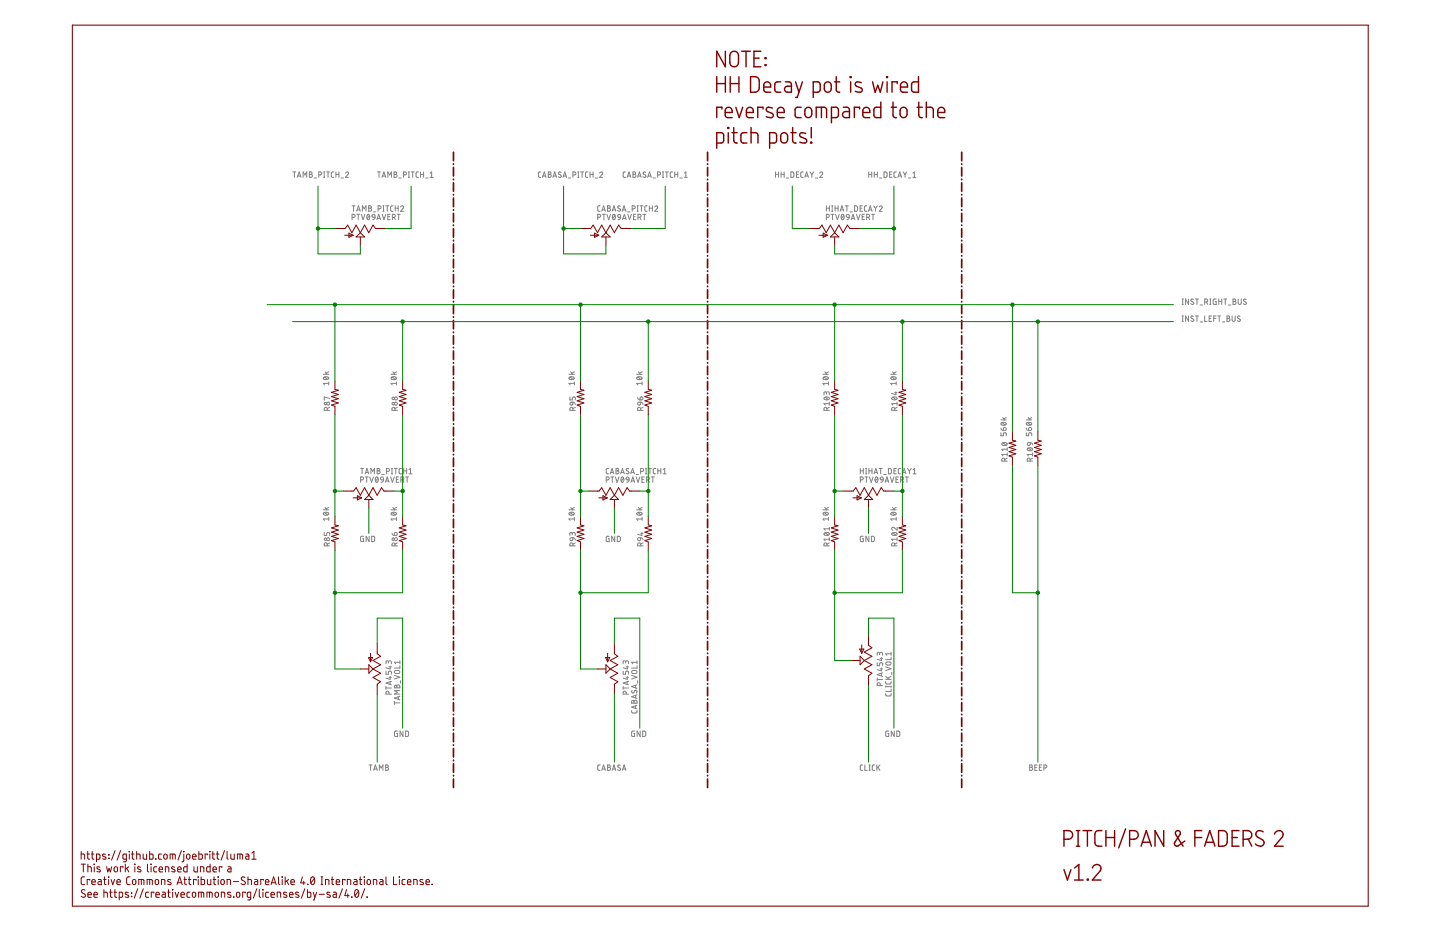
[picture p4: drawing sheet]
<svg xmlns="http://www.w3.org/2000/svg" width="432mm" height="279mm" viewBox="0 0 432 279" stroke-linecap="round" stroke-linejoin="round" font-family="sans-serif">
<g fill="none" stroke="#808080" stroke-width=".3">
<path d="M87.8 51.5h.9M88.3 51.5v1.7M89.2 53.2l.5-1.7 .6 1.7M89.3 52.8h.8M90.9 53.2v-1.7l.5 1 .6-1v1.7M92.8 51.5h.4a.37 .37 0 0 1 .4 .4 .37 .37 0 0 1-.4 .4 .44 .44 0 0 1 .5 .4 .44 .44 0 0 1-.5 .5h-.4zM92.8 52.3h.4M94.2 53.4h.7M95.6 52.5h.4a.46 .46 0 0 0 .5-.5 .46 .46 0 0 0-.5-.5h-.4v1.7M97 51.5h.4M97 53.2h.4M97.2 51.5v1.7"/>
<path d="M97.9 51.5h.9M98.4 51.5v1.7M100.1 51.5l-.5 .1-.2 .3v1.1l.7 .2M100.7 52.3h.9M100.7 51.5v1.7M101.6 51.5v1.7M102.3 53.4h.7M103.6 51.9a.45 .45 0 0 1 .6-.3 .45 .45 0 0 1 .2 .7l-.8 .9h.9M113.2 51.5h.9M113.6 51.5v1.7M114.6 53.2l.5-1.7 .6 1.7M114.7 52.8h.8"/>
<path d="M116.3 53.2v-1.7l.5 1 .6-1v1.7M118.2 51.5h.4a.37 .37 0 0 1 .4 .4 .37 .37 0 0 1-.4 .4 .44 .44 0 0 1 .5 .4 .44 .44 0 0 1-.5 .5h-.4zM118.2 52.3h.4M119.6 53.4h.7M121 52.5h.4a.46 .46 0 0 0 .5-.5 .46 .46 0 0 0-.5-.5h-.4v1.7M122.4 51.5h.4M122.4 53.2h.4M122.6 51.5v1.7M123.3 51.5h.9M123.8 51.5v1.7M125.5 51.5l-.5 .1-.2 .3v1.1l.7 .2M126.1 52.3h.9"/>
<path d="M126.1 51.5v1.7M127 51.5v1.7M127.7 53.4h.7M129 53.2h.9M129 51.9l.4-.4v1.7M162.2 51.5l-.5 .1-.2 .3v1.1l.7 .2M162.7 53.2l.5-1.7 .5 1.7M162.8 52.8h.8M164.4 51.5h.4a.37 .37 0 0 1 .4 .4 .37 .37 0 0 1-.4 .4 .44 .44 0 0 1 .5 .4 .44 .44 0 0 1-.5 .5h-.4zM164.4 52.3h.4M165.8 53.2l.5-1.7 .6 1.7M165.9 52.8h.9"/>
<path d="M168.2 51.7a.41 .41 0 0 0-.6-.1 .41 .41 0 0 0-.1 .6l.6 .3a.44 .44 0 0 1 0 .7 .44 .44 0 0 1-.7-.2M168.8 53.2l.6-1.7 .5 1.7M169 52.8h.8M170.4 53.4h.7M171.8 52.5h.5a.46 .46 0 0 0 .4-.5 .46 .46 0 0 0-.4-.5h-.5v1.7M173.2 51.5h.4M173.2 53.2h.4M173.4 51.5v1.7M174.1 51.5h.9M174.6 51.5v1.7M176.3 51.5l-.5 .1-.2 .3v1.1l.7 .2M176.9 52.3h.9"/>
<path d="M176.9 51.5v1.7M177.8 51.5v1.7M178.5 53.4h.7M179.8 51.9a.45 .45 0 0 1 .6-.3 .45 .45 0 0 1 .2 .7l-.8 .9h.9M187.6 51.5l-.5 .1-.2 .3v1.1l.7 .2M188.1 53.2l.5-1.7 .5 1.7M188.2 52.8h.8M189.8 51.5h.4a.37 .37 0 0 1 .4 .4 .37 .37 0 0 1-.4 .4 .44 .44 0 0 1 .5 .4 .44 .44 0 0 1-.5 .5h-.4zM189.8 52.3h.4M191.2 53.2l.5-1.7 .6 1.7M191.3 52.8h.9M193.6 51.7a.41 .41 0 0 0-.6-.1 .41 .41 0 0 0-.1 .6l.6 .3a.41 .41 0 0 1 .1 .6 .41 .41 0 0 1-.6 0l-.2-.1"/>
<path d="M194.2 53.2l.6-1.7 .5 1.7M194.4 52.8h.8M195.8 53.4h.7M197.2 52.5h.5a.46 .46 0 0 0 .4-.5 .46 .46 0 0 0-.4-.5h-.5v1.7M198.6 51.5h.4M198.6 53.2h.4M198.8 51.5v1.7M199.5 51.5h.9M200 51.5v1.7M201.7 51.5l-.5 .1-.2 .3v1.1l.7 .2M202.3 52.3h.9M202.3 51.5v1.7"/>
<path d="M203.2 51.5v1.7M203.9 53.4h.7M205.2 53.2h.9M205.2 51.9l.5-.4v1.7M232.6 52.3h.9M232.6 51.5v1.7M233.5 51.5v1.7M234.2 52.3h.9M234.2 51.5v1.7M235.1 51.5v1.7M235.8 53.4h.7M237.2 51.5l.6 .1 .2 .2 .1 .9-.3 .4-.6 .1z"/>
<path d="M238.8 52.3h.6M239.5 51.5h-.7v1.7h.7M240.8 51.5l-.5 .1-.2 .3v1.1l.7 .2M241.3 53.2l.6-1.7 .5 1.7M241.5 52.8h.8M242.9 51.5l.5 .8M243.4 52.3v.9M244 51.5l-.6 .8M244.5 53.4h.7M245.8 51.9a.44 .44 0 0 1 .6-.3 .44 .44 0 0 1 .2 .7l-.8 .9h.9M260.5 52.3h.9M260.5 51.5v1.7"/>
<path d="M261.4 51.5v1.7M262.2 52.3h.9M262.2 51.5v1.7M263.1 51.5v1.7M263.7 53.4h.7M265.1 51.5l.6 .1 .3 .2v.9l-.3 .4-.6 .1zM266.8 52.3h.5M267.5 51.5h-.7v1.7h.7M268.8 51.5l-.6 .1-.1 .3v1.1l.7 .2M269.3 53.2l.5-1.7 .6 1.7M269.4 52.8h.8M270.8 51.5l.6 .8"/>
<path d="M271.4 52.3v.9M271.9 51.5l-.5 .8M272.4 53.4h.7M273.7 51.9l.5-.4v1.7M273.7 53.2h.9M105.6 65.2h.4a.46 .46 0 0 0 .5-.5 .46 .46 0 0 0-.5-.5h-.4v1.7M105.6 61.7h.9M106 61.7v1.6M107 63.3l.5-1.6 .5 1.6M107 64.2h.9M107.1 62.9h.8M107.4 64.2v1.7"/>
<path d="M108.3 64.2l.6 1.7 .5-1.7M108.7 63.3v-1.6l.5 .9 .5-.9v1.6M110.2 64.3h.1a.81 .81 0 0 1 .6 .8 .81 .81 0 0 1-.6 .7l-.3-.7zM110.6 61.7h.4a.36 .36 0 0 1 .4 .4 .36 .36 0 0 1-.4 .3 .46 .46 0 0 1 .5 .5 .46 .46 0 0 1-.5 .4h-.4zM110.6 62.4h.4M110.8 64.6l-.7 .9M111.7 64.4h.6l.2 .8-.8-.2zM112 63.5h.7M112.5 65.2l-.3 .5-.5 .2M113 65.9l.6-1.7 .5 1.7M113.2 65.5h.8M113.4 62.6h.4a.46 .46 0 0 0 .5-.4 .46 .46 0 0 0-.5-.5h-.4v1.6"/>
<path d="M114.6 64.2l.5 1.7 .6-1.7M114.8 61.7h.4M114.8 63.3h.4M115 61.7v1.6M115.7 61.7h.9M116.1 61.7v1.6M116.3 65h.5M117 64.2h-.7v1.7h.7M117.7 65.2h.4a.46 .46 0 0 0 .5-.5 .46 .46 0 0 0-.5-.5h-.4v1.7M117.9 61.7h-.5l-.3 .4 .1 1 .7 .2M118.2 65.2l.4 .7M118.5 62.4h.9"/>
<path d="M118.5 61.7v1.6M119.1 64.2h.9M119.4 61.7v1.6M119.5 64.2v1.7M120.1 62.1a.44 .44 0 0 1 .6-.4 .44 .44 0 0 1 .2 .7l-.8 .9h.9M179.2 65.2h.5a.46 .46 0 0 0 .4-.5 .46 .46 0 0 0-.4-.5h-.5v1.7M180 61.7h-.5l-.3 .4 .1 1 .7 .2M180.4 63.3l.6-1.6 .5 1.6M180.6 62.9h.8M180.6 64.2h.9M181.1 64.2v1.7M182 64.2l.5 1.7 .6-1.7"/>
<path d="M182.2 61.7h.4a.36 .36 0 0 1 .4 .4 .36 .36 0 0 1-.4 .3 .46 .46 0 0 1 .5 .5 .46 .46 0 0 1-.5 .4h-.4zM182.2 62.4h.4M183.6 63.3l.5-1.6 .6 1.6M183.7 62.9h.8M183.9 64.3h.1a.81 .81 0 0 1 .6 .8 .81 .81 0 0 1-.6 .7l-.4-.7zM184.4 64.6l-.7 .9M185.3 64.4h.7l.1 .8-.8-.2zM186 61.8l-.2-.1a.38 .38 0 0 0-.5 .2 .38 .38 0 0 0 .1 .5l.5 .3a.41 .41 0 0 1 .1 .6 .41 .41 0 0 1-.7-.1l-.1-.1M186.1 65.2l-.3 .5-.4 .2M186.6 63.3l.5-1.6 .6 1.6M186.7 65.9l.5-1.7 .6 1.7M186.7 62.9h.8"/>
<path d="M186.8 65.5h.8M188.2 63.5h.7M188.2 64.2l.6 1.7 .5-1.7M189.6 62.6h.4a.46 .46 0 0 0 .5-.4 .46 .46 0 0 0-.5-.5h-.4v1.6M189.9 65h.6M190.7 64.2h-.8v1.7h.8M191 61.7h.4M191 63.3h.4M191.2 61.7v1.6M191.3 65.2h.5a.46 .46 0 0 0 .4-.5 .46 .46 0 0 0-.4-.5h-.5v1.7M191.9 65.2l.3 .7M191.9 61.7h.9"/>
<path d="M192.3 61.7v1.6M192.8 64.2h.9M193.2 64.2v1.7M194.1 61.7h-.5l-.2 .4v1l.7 .2M194.7 62.4h.9M194.7 61.7v1.6M195.6 61.7v1.6M196.3 62.1a.44 .44 0 0 1 .6-.4 .44 .44 0 0 1 .2 .7l-.8 .9h.9M247.8 65.2h.5a.46 .46 0 0 0 .4-.5 .46 .46 0 0 0-.4-.5h-.5v1.7M247.8 61.7v1.6M247.8 62.4h.9M248.7 61.7v1.6"/>
<path d="M249.2 64.2h.9M249.4 61.7h.3M249.4 63.3h.3M249.6 61.7v1.6M249.6 64.2v1.7M250.4 62.4h.9M250.4 61.7v1.6M250.5 64.2l.6 1.7 .6-1.7M251.3 61.7v1.6M251.9 63.3l.6-1.6 .5 1.6M252.1 62.9h.8M252.4 64.3h.1a.82 .82 0 0 1 .6 .8 .82 .82 0 0 1-.6 .7l-.3-.4z"/>
<path d="M253 64.6l-.7 .9M253.5 61.7h.9M253.9 64.4h.7l.1 .8-.8-.2zM253.9 61.7v1.6M254.7 65.2l-.3 .5-.4 .2M254.9 63.5h.7M255.2 65.9l.6-1.7 .5 1.7M255.4 65.5h.8M256.2 61.7h.7l.2 .3 .1 .9-.3 .4h-.7zM256.8 64.2l.5 1.7 .6-1.7M257.9 62.4h.6M258.5 65h.6"/>
<path d="M258.6 61.7h-.7v1.6h.7M259.2 64.2h-.7v1.7h.7M259.9 65.2h.4a.46 .46 0 0 0 .5-.5 .46 .46 0 0 0-.5-.5h-.4v1.7M259.9 61.7h-.5l-.2 .4v1l.7 .2M260.4 65.2l.4 .7M260.4 63.3l.6-1.6 .5 1.6M260.6 62.9h.8M261.3 64.2h.9M261.8 64.2v1.7M262 61.7l.5 .8M262.5 62.5v.8M263.1 61.7l-.6 .8"/>
<path d="M263.7 62.1a.44 .44 0 0 1 .6-.4 .44 .44 0 0 1 .1 .7l-.7 .9h.8M354.5 91.3h.3M354.5 89.6h.3M354.5 96.4h.3M354.5 94.7h.3M354.6 89.6v1.7M354.6 94.7v1.7M356.4 89.6v1.7l-.9-1.7v1.7M356.4 94.7v1.7l-.9-1.7v1.7M357.9 89.8l-.2-.1a.38 .38 0 0 0-.5 .1 .38 .38 0 0 0 .1 .5l.5 .3a.4 .4 0 0 1 .1 .6 .4 .4 0 0 1-.7 0l-.1-.2M357.9 94.8h-.2a.38 .38 0 0 0-.5 .1 .38 .38 0 0 0 .1 .5l.5 .3a.4 .4 0 0 1 .1 .6 .4 .4 0 0 1-.7-.1l-.1-.1M358.5 89.6h.9"/>
<path d="M358.5 94.7h.9M358.9 89.6v1.7M358.9 94.7v1.7M359.9 91.4h.7M359.9 96.5h.7M361.2 94.7v1.7h.7M361.3 90.6h.4a.46 .46 0 0 0 .4-.5 .46 .46 0 0 0-.4-.5h-.4v1.7M361.8 90.6l.3 .7M362.6 95.4h.5M362.8 91.3h.3M362.8 89.6h.3M362.9 89.6v1.7"/>
<path d="M363.3 94.7h-.7v1.7h.7M363.9 95.4h.8M364.7 94.7h-.8v1.7M364.7 89.6l-.7 .1-.2 .2v1l.2 .3 .7 .1v-.9h-.3M365.1 94.7h.9M365.5 90.4h.9M365.5 89.6v1.7M365.6 94.7v1.7M366.4 89.6v1.7M366.5 96.5h.8M367 89.6h.9M367.4 89.6v1.7"/>
<path d="M367.9 94.7h.5a.36 .36 0 0 1 .3 .4 .36 .36 0 0 1-.3 .3 .46 .46 0 0 1 .4 .5 .46 .46 0 0 1-.4 .5h-.5zM367.9 95.4h.5M368.4 91.4h.7M369.5 94.7v1.2a.46 .46 0 0 0 .4 .5 .46 .46 0 0 0 .5-.5v-1.2M369.7 89.6h.5a.36 .36 0 0 1 .4 .4 .36 .36 0 0 1-.4 .4 .46 .46 0 0 1 .4 .4 .46 .46 0 0 1-.4 .5h-.5zM369.7 90.4h.5M371.3 89.6v1.2a.46 .46 0 0 0 .4 .5 .46 .46 0 0 0 .5-.5v-1.2M371.8 94.8l-.5-.1-.2 .4 .7 .6a.38 .38 0 0 1 .1 .5 .38 .38 0 0 1-.5 .1l-.4-.2M373.7 89.8l-.2-.1a.37 .37 0 0 0-.5 .1 .37 .37 0 0 0 .1 .5l.5 .3a.4 .4 0 0 1 0 .6 .4 .4 0 0 1-.6 0l-.1-.2M96.9 112.2h1.7M97 113.1a.91 .91 0 0 1 1.6 .4 .89 .89 0 0 1-.9 .4 .89 .89 0 0 1-.7-.7zM97.3 113l.9 .7"/>
<path d="M97.5 111.5l.5 .7M98.6 114.5v.9M98.6 114.9h-1.7l.4 .5M98.6 111.5l-.8 .4M98.8 119.4l-1.6-.4v.9h.2M117.3 112.2h1.6M117.4 113.1a.91 .91 0 0 1 1.5 .4 .91 .91 0 0 1-1.6-.3zM117.6 113l.9 .7M117.8 111.5l.5 .7M118.9 114.5v.9M118.9 114.9h-1.6l.3 .5M118.9 111.5l-.8 .4"/>
<path d="M170.6 112.2h1.6M170.7 113.1a.9 .9 0 0 1 1.5 .4 .89 .89 0 0 1-1.6-.3zM170.9 119v.9h.7v-.5a.46 .46 0 0 1 .5-.4 .46 .46 0 0 1 .4 .4v.5M171 113l.9 .7M171.1 111.5l.6 .7M172.2 114.9h-1.6l.4 .5M172.2 114.5v.9M172.2 111.5l-.8 .4M190.9 112.2h1.6M191 113.1a.9 .9 0 0 1 1.5 .4 .89 .89 0 0 1-1.6-.3zM191.2 119.2l.3 .6 .4 .1M191.3 113l.9 .7"/>
<path d="M191.5 111.5l.5 .7M192 119.1a.46 .46 0 0 1 .8 .2 .46 .46 0 0 1-.4 .6h-.5zM192.5 114.5v.9M192.5 114.9h-1.6l.4 .5M192.5 111.5l-.7 .4M246.8 112.2h1.6M246.9 113.1a.91 .91 0 0 1 1.5 .4 .89 .89 0 0 1-1.6-.3zM247.1 113l1 .7M247.2 119.2a.9 .9 0 0 1 1.5 .4 .88 .88 0 0 1-.9 .3 .88 .88 0 0 1-.7-.6zM247.3 111.5l.6 .7M247.4 119.1l.9 .7M247.8 117.9a.44 .44 0 0 1 .4-.5 .44 .44 0 0 1 .5 .5v.4"/>
<path d="M247.8 118.2v-.4a.36 .36 0 0 0-.4-.4 .36 .36 0 0 0-.3 .4v.5M248.4 114.9h-1.6l.3 .5M248.4 114.5v.9M248.4 111.5l-.8 .4M267.1 112.2h1.6M267.2 113.1a.91 .91 0 0 1 1.5 .4 .89 .89 0 0 1-.9 .4 .89 .89 0 0 1-.7-.7zM267.5 113l.9 .7M267.5 119.2a.9 .9 0 0 1 1.5 .4 .88 .88 0 0 1-.9 .3 .88 .88 0 0 1-.7-.6zM267.7 111.5l.5 .7M267.7 119.1l.9 .7M268.3 117.7h.7M268.6 117.4v.9l-1.2-.3"/>
<path d="M268.7 114.9h-1.6l.4 .5M268.7 114.5v.9M268.7 111.5l-.7 .4M98.1 123v-.4a.46 .46 0 0 0-.4-.5 .46 .46 0 0 0-.5 .5v.4h1.6M98.8 122.1l-.7 .4M118.4 123v-.4a.46 .46 0 0 0-.4-.5 .46 .46 0 0 0-.5 .5v.4h1.7M119.2 122.1l-.8 .4M171 120.7l.8-.1v.5a.46 .46 0 0 1-.7 .3 .46 .46 0 0 1-.1-.7zM171.8 123v-.4a.46 .46 0 0 0-.5-.5 .46 .46 0 0 0-.4 .5v.4h1.6M171.8 120.6l.4 .1 .3 .6M172.5 122.1l-.7 .4M191.3 120.7l.8-.1v.5a.46 .46 0 0 1-.6 .3 .46 .46 0 0 1-.2-.7z"/>
<path d="M192.1 123v-.4a.46 .46 0 0 0-.4-.5 .46 .46 0 0 0-.5 .5v.4h1.6M192.1 120.6l.4 .1 .3 .6M192.8 122.1l-.7 .4M248 123v-.4a.44 .44 0 0 0-.5-.5 .44 .44 0 0 0-.4 .5v.4h1.6M248.7 120.6v.9M248.7 122.1l-.7 .4M248.7 121h-1.6l.3 .5M268.3 123v-.4a.46 .46 0 0 0-.5-.5 .46 .46 0 0 0-.4 .5v.4h1.6M269 120.6v.9M269 121h-1.6l.3 .5M269 122.1l-.7 .4M300.1 129.7v.9h.7v-.5a.46 .46 0 0 1 .5-.4 .46 .46 0 0 1 .5 .4v.5"/>
<path d="M300.1 128.4l.3 .5 .4 .2M300.1 125.9h1.7M300.2 126.8a.91 .91 0 0 1 1.5 .4 .91 .91 0 0 1-1.6-.3zM300.5 126.7l.9 .7M300.5 132.9a.91 .91 0 0 1 1.5 .3 .88 .88 0 0 1-.9 .4 .88 .88 0 0 1-.7-.6zM300.7 125.2l.5 .7M300.8 132.8l.9 .7M300.9 128.3a.47 .47 0 0 1 .8 .1 .47 .47 0 0 1-.4 .7h-.5zM301.3 138.2v-.4a.46 .46 0 0 0-.4-.4 .46 .46 0 0 0-.5 .4v.4h1.6M301.8 125.2l-.8 .4M302 136.2h-1.6l.4 .5M302 137.4l-.7 .3"/>
<path d="M302 134.2v.9M302 135.8v.9M302 134.7h-1.6l.4 .4M307.7 129.7v.9h.8v-.5a.46 .46 0 0 1 .4-.4 .46 .46 0 0 1 .5 .4v.5M307.7 128.4l.2 .4 .6 .3M307.7 125.9h1.7M307.8 126.8a.89 .89 0 0 1 1.5 .4 .89 .89 0 0 1-1.5-.3zM308.1 126.7l.9 .7M308.1 134.4a.91 .91 0 0 1 1.5 .4 .88 .88 0 0 1-.8 .4 .88 .88 0 0 1-.7-.6zM308.1 132.8l.8-.1v.5a.46 .46 0 0 1-.6 .3 .46 .46 0 0 1-.2-.7zM308.3 125.2l.5 .7M308.4 134.3l.9 .7"/>
<path d="M308.6 128.3a.47 .47 0 0 1 .7 .1 .47 .47 0 0 1-.4 .7h-.4zM308.9 138.2v-.4a.46 .46 0 0 0-.4-.4 .46 .46 0 0 0-.5 .4v.4h1.6M308.9 132.7l.5 .1 .2 .6M309.4 125.2l-.8 .4M309.6 137.4l-.7 .3M309.6 136.2h-1.6l.4 .5M309.6 135.8v.9M96.9 152.8h1.7M97 153.8a.89 .89 0 0 1 1.6 .4 .89 .89 0 0 1-.9 .3 .89 .89 0 0 1-.7-.6zM97.2 159.6v.9h.8v-.5a.45 .45 0 0 1 .4-.4 .45 .45 0 0 1 .4 .4v.5M97.3 153.6l.9 .8M97.5 152.1l.5 .7"/>
<path d="M98.6 155.6h-1.7l.4 .4M98.6 155.1v.9M98.6 152.1l-.8 .4M108.1 143.9h.5a.44 .44 0 0 0 .4-.5 .44 .44 0 0 0-.4-.4h-.5v1.6M108.1 140.4h.9M108.6 140.4v1.6M109.5 142l.5-1.6 .6 1.6M109.5 143h.9M109.6 141.6h.8M110 143v1.6M110.9 143l.5 1.6 .6-1.6M111.2 142v-1.6l.6 .9 .5-.9v1.6"/>
<path d="M112.7 143.1l.1-.1a.81 .81 0 0 1 .6 .8 .81 .81 0 0 1-.6 .8l-.3-.8zM113.1 140.4h.4a.36 .36 0 0 1 .4 .4 .36 .36 0 0 1-.4 .4 .44 .44 0 0 1 .5 .4 .44 .44 0 0 1-.5 .4h-.4zM113.1 141.2h.4M113.3 143.3l-.7 .9M114.2 143.1h.7l.1 .8-.8-.1zM114.5 142.2h.7M115 143.9l-.3 .6-.4 .1M115.6 144.6l.5-1.6 .5 1.6M115.7 144.2h.8M115.9 141.3h.5a.44 .44 0 0 0 .4-.4 .44 .44 0 0 0-.4-.5h-.5v1.6M117.1 143l.6 1.6 .5-1.6M117.3 152.8h1.6"/>
<path d="M117.3 140.4h.4M117.3 142h.4M117.4 153.8a.89 .89 0 0 1 1.5 .4 .91 .91 0 0 1-1.6-.3zM117.5 159.8l.3 .6 .5 .1M117.5 140.4v1.6M117.6 153.6l.9 .8M117.8 152.1l.5 .7M118.2 140.4h.9M118.4 159.7a.47 .47 0 0 1 .7 .2 .47 .47 0 0 1-.4 .6h-.4zM118.7 140.4v1.6M118.8 143.7h.6M118.9 155.6h-1.6l.3 .4"/>
<path d="M118.9 155.1v.9M118.9 152.1l-.8 .4M119.5 143h-.7v1.6h.7M120.2 143.9h.4a.44 .44 0 0 0 .5-.5 .44 .44 0 0 0-.5-.4h-.4v1.6M120.4 140.4l-.5 .1-.2 .3v1l.7 .2M120.7 143.9l.4 .7M121.1 141.2h.8M121.1 140.4v1.6M121.6 143h1M121.9 140.4v1.6M122.1 143v1.6M122.7 142h.8"/>
<path d="M122.7 140.8l.4-.4v1.6M170.6 152.8h1.6M170.7 153.8a.88 .88 0 0 1 1.5 .4 .89 .89 0 0 1-1.6-.3zM171 153.6l.9 .8M171.1 152.1l.6 .7M172.2 155.6h-1.6l.4 .4M172.2 155.1v.9M172.2 152.1l-.8 .4M181.8 143.9h.4a.44 .44 0 0 0 .5-.5 .44 .44 0 0 0-.5-.4h-.4v1.6M182.5 140.4l-.5 .1-.2 .3v1l.7 .2M183 142l.5-1.6 .6 1.6M183.1 141.6h.8"/>
<path d="M183.2 143h.9M183.6 143v1.6M184.5 143l.6 1.6 .5-1.6M184.7 140.4h.5a.36 .36 0 0 1 .3 .4 .36 .36 0 0 1-.3 .4 .44 .44 0 0 1 .4 .4 .44 .44 0 0 1-.4 .4h-.5zM184.7 141.2h.5M186.1 142l.5-1.6 .6 1.6M186.2 141.6h.9M186.4 143.1l.1-.1a.81 .81 0 0 1 .6 .8 .81 .81 0 0 1-.6 .8l-.3-.8zM187 143.3l-.7 .9M187.9 143.1h.6l.1 .8-.7-.1zM188.5 140.6a.41 .41 0 0 0-.6-.1 .41 .41 0 0 0 0 .6l.5 .3a.45 .45 0 0 1 0 .7 .45 .45 0 0 1-.7-.3M188.6 143.9l-.1 .4-.6 .3"/>
<path d="M189.1 142l.6-1.6 .5 1.6M189.2 144.6l.6-1.6 .5 1.6M189.3 141.6h.8M189.4 144.2h.8M190.7 142.2h.8M190.8 143l.5 1.6 .6-1.6M190.9 152.8h1.6M191 153.8a.88 .88 0 0 1 1.5 .4 .89 .89 0 0 1-1.6-.3zM191.3 153.6l.9 .8M191.5 152.1l.5 .7M192.1 141.3h.5a.44 .44 0 0 0 .4-.4 .44 .44 0 0 0-.4-.5h-.5v1.6M192.1 159.9h.7"/>
<path d="M192.5 159.6v.9l-1.3-.3M192.5 143.7h.5M192.5 155.1v.9M192.5 155.6h-1.6l.4 .4M192.5 152.1l-.7 .4M193.2 143h-.7v1.6h.7M193.6 140.4h.3M193.6 142h.3M193.7 140.4v1.6M193.8 143.9h.5a.44 .44 0 0 0 .5-.5 .44 .44 0 0 0-.5-.4h-.5v1.6M194.4 143.9l.4 .7M194.4 140.4h.9"/>
<path d="M194.9 140.4v1.6M195.3 143h.9M195.7 143v1.6M196.6 140.4l-.5 .1-.2 .3v1l.7 .2M197.3 141.2h.9M197.3 140.4v1.6M198.2 140.4v1.6M198.9 142h.9M198.9 140.8l.4-.4v1.6M246.8 152.8h1.6M246.9 153.8a.89 .89 0 0 1 1.5 .4 .89 .89 0 0 1-1.6-.3zM247.1 153.6l1 .8"/>
<path d="M247.2 159.8a.9 .9 0 0 1 1.5 .4 .89 .89 0 0 1-1.6-.3zM247.3 152.1l.6 .7M247.4 159.7l.9 .7M248.4 155.6h-1.6l.3 .4M248.4 155.1v.9M248.4 152.1l-.8 .4M248.7 158.1v.9M248.7 158.5h-1.6l.3 .5M258 143.9h.4a.44 .44 0 0 0 .5-.5 .44 .44 0 0 0-.5-.4h-.4v1.6M258 140.4v1.6M258 141.2h.9M258.9 140.4v1.6"/>
<path d="M259.4 143h.8M259.5 140.4h.4M259.5 142h.4M259.7 140.4v1.6M259.8 143v1.6M260.6 141.2h.9M260.6 140.4v1.6M260.7 143l.6 1.6 .5-1.6M261.5 140.4v1.6M262.1 142l.5-1.6 .6 1.6M262.2 141.6h.8M262.6 143.1l.1-.1a.81 .81 0 0 1 .6 .8 .81 .81 0 0 1-.6 .8l-.3-.8z"/>
<path d="M263.2 143.3l-.7 .9M263.7 140.4h.8M264.1 143.1h.6l.1 .8-.8-.1zM264.1 140.4v1.6M264.8 143.9l-.3 .6-.4 .1M265 142.2h.7M265.4 144.6l.6-1.6 .5 1.6M265.5 144.2h.9M266.4 140.4l.6 .1 .3 .2v.9l-.3 .4h-.6zM267 143l.5 1.6 .6-1.6M267.1 152.8h1.6M267.2 153.8a.89 .89 0 0 1 1.5 .4 .89 .89 0 0 1-.9 .3 .89 .89 0 0 1-.7-.6z"/>
<path d="M267.5 153.6l.9 .8M267.5 159.8a.9 .9 0 0 1 1.5 .4 .89 .89 0 0 1-1.6-.3zM267.7 152.1l.5 .7M267.7 159.7l.9 .7M268.1 141.2h.5M268.7 143.7h.5M268.7 155.6h-1.6l.4 .4M268.7 155.1v.9M268.7 152.1l-.7 .4M268.8 140.4h-.7v1.6h.7M269 158.1v.9l-.9-.8a.45 .45 0 0 0-.7 .1 .45 .45 0 0 0 .3 .7M269.4 143h-.7v1.6h.7"/>
<path d="M270 143.9h.5a.44 .44 0 0 0 .4-.5 .44 .44 0 0 0-.4-.4h-.5v1.6M270.1 140.4l-.5 .1-.2 .3v1l.7 .2M270.6 143.9l.3 .7M270.6 142l.5-1.6 .6 1.6M270.7 141.6h.8M271.5 143h.9M271.9 143v1.6M272.1 140.4l.6 .8M272.7 141.2v.8M273.2 140.4l-.5 .8M273.8 142h.9M273.8 140.8l.5-.4v1.6"/>
<path d="M98.1 163.6v-.4a.46 .46 0 0 0-.4-.4 .46 .46 0 0 0-.5 .4v.4h1.6M98.8 162.8l-.7 .3M109 160.8l-.9 .2v1.2l.3 .1 .6 .1v-.9h-.2M110.7 160.8v1.6l-.9-1.6v1.6M111.5 160.8h.6l.2 .2v1.1l-.2 .2-.6 .1zM118.4 163.6v-.4a.46 .46 0 0 0-.4-.4 .46 .46 0 0 0-.5 .4v.4h1.7M119.2 162.8l-.8 .3M171 161.3l.8-.1v.5a.46 .46 0 0 1-.7 .3 .46 .46 0 0 1-.1-.7zM171.6 160.1a.46 .46 0 0 1 .5-.5 .46 .46 0 0 1 .4 .5v.4M171.6 160.4v-.4a.36 .36 0 0 0-.4-.4 .36 .36 0 0 0-.3 .4v.5M171.8 163.6v-.4a.46 .46 0 0 0-.5-.4 .46 .46 0 0 0-.4 .4v.4h1.6M171.8 161.2l.4 .1 .3 .6"/>
<path d="M172.5 162.8l-.7 .3M182.7 160.8l-.9 .2v1l.2 .3 .7 .1v-.9h-.3M184.3 160.8v1.6l-.9-1.6v1.6M185.1 160.8h.6l.3 .2v.9l-.3 .4-.6 .1zM191.3 161.3l.8-.1v.5a.46 .46 0 0 1-.7 .3 .46 .46 0 0 1-.1-.7zM192.1 163.6v-.4a.46 .46 0 0 0-.4-.4 .46 .46 0 0 0-.5 .4v.4h1.6M192.1 161.2l.4 .1 .3 .6M192.8 162.8l-.7 .3M248 163.6v-.4a.44 .44 0 0 0-.5-.4 .44 .44 0 0 0-.4 .4v.4h1.6M248.7 162.8l-.7 .3M248.7 161.6h-1.6l.3 .5M248.7 161.2v.9"/>
<path d="M258.9 160.8l-.9 .2v1l.2 .3 .7 .1v-.9h-.3M260.5 160.8v1.6l-.9-1.6v1.6M261.3 160.8h.6l.3 .2v1.1l-.3 .2-.6 .1zM268.3 163.6v-.4a.46 .46 0 0 0-.5-.4 .46 .46 0 0 0-.4 .4v.4h1.6M269 161.6h-1.6l.3 .5M269 162.8l-.7 .3M269 161.2v.9M116.5 198.5a.46 .46 0 0 1 .4-.4 .46 .46 0 0 1 .5 .4v.5M116.5 198.8v-.4a.36 .36 0 0 0-.4-.3 .36 .36 0 0 0-.4 .3v.6M116.6 199.9h.8M117 199.6v1l-1.3-.4M119.9 198.1v.9"/>
<path d="M119.9 199.6v.7h-1.6M119.9 198.5h-1.6l.3 .5M187.6 198.5a.44 .44 0 0 1 .4-.4 .44 .44 0 0 1 .5 .4v.5M187.6 198.8v-.4a.36 .36 0 0 0-.4-.3 .36 .36 0 0 0-.3 .3v.6M187.7 199.9h.8M188.1 199.6v1l-1.2-.4M191 199.6v.7h-1.6M191 198.5h-1.6l.4 .5M191 198.1v.9M263 198.7v.9h.8v-.6a.46 .46 0 0 1 .4-.3 .46 .46 0 0 1 .5 .3v.6M263.8 196a.46 .46 0 0 1 .4-.5 .46 .46 0 0 1 .5 .5v.4M263.8 196.3v-.4a.36 .36 0 0 0-.4-.4 .36 .36 0 0 0-.4 .4v.5"/>
<path d="M263.9 197.4h.8M264.3 197.1v.9l-1.3-.3M265.6 199.9l1.6 .6-1.6 .5M265.7 198.6l1.1-.1a.46 .46 0 0 1 .4 .4 .46 .46 0 0 1-.4 .5l-1.1-.2zM267.2 195.5v.9M267.2 197v.7h-1.6M267.2 196h-1.6l.3 .4M115.7 201.2v.9h.8v-.5a.46 .46 0 0 1 .4-.4 .46 .46 0 0 1 .5 .4v.5M115.7 205.8v.9M115.7 206.2h1.7M116.6 208.1v-.5a.46 .46 0 0 0-.4-.4 .46 .46 0 0 0-.5 .4v.5h1.7M116.6 203.1h.8"/>
<path d="M117 204.4v.8M117 202.8v.9l-1.3-.4M117.4 204.2l-1.7 .6 1.7 .5M118.3 210.7h1.6M118.3 210.3v.9M118.3 202.5l1.6 .5-1.6 .6M118.4 205.5l.4-.1 .2 .4a.46 .46 0 0 1 .5-.5 .46 .46 0 0 1 .4 .5v.4h-1.6zM118.4 201.1l1.1-.1a.46 .46 0 0 1 .4 .5 .46 .46 0 0 1-.4 .4l-1.1-.1zM119 205.8v.4M119.2 219.2h-.7l-.2 .2v1l.2 .4h.7v-.9h-.3M119.5 208.9v.8M119.9 207h-1.6l.9 .5-.9 .6h1.6"/>
<path d="M119.9 208.7l-1.6 .6 1.6 .5M120.1 204.1v.7M120.8 219.2v1.6l-.8-1.6v1.6M121.6 219.2l.9 .2v1.1l-.3 .2-.6 .1zM186.9 201.2v.9h.7v-.5a.45 .45 0 0 1 .4-.4 .45 .45 0 0 1 .5 .4v.5M186.9 206.2h1.6M186.9 205.8v.9M187.7 208.1v-.5a.44 .44 0 0 0-.4-.4 .44 .44 0 0 0-.4 .4v.5h1.6M187.7 203.1h.8M188.1 204.4v.8M188.1 202.8v.9l-1.2-.4M188.5 204.2l-1.6 .6 1.6 .5"/>
<path d="M189.4 213v.5l.4 .2h1l.2-.7M189.4 202.5l1.6 .5-1.6 .6M189.5 210.1l.4-.1 .2 .3a.44 .44 0 0 1 .5-.4 .44 .44 0 0 1 .4 .4v.5h-1.6zM189.5 207l-.1 .5 .4 .3 .5-.7a.38 .38 0 0 1 .6-.2 .38 .38 0 0 1 .1 .6l-.2 .3M189.5 201.1l1.1-.1a.46 .46 0 0 1 .4 .5 .46 .46 0 0 1-.4 .4l-1.1-.1zM190.1 210.3v.5M190.3 219.2h-.7l-.2 .2v1l.2 .4h.7v-.9h-.3M190.6 205.4v.8M190.6 208.4v.9M190.6 211.6v.8M191 211.4l-1.6 .6 1.6 .5M191 208.3l-1.6 .6 1.6 .5"/>
<path d="M191 205.3l-1.6 .5 1.6 .6M191.2 204.1v.7M192 219.2v1.6l-.9-1.6v1.6M192.7 219.2h.7l.2 .2v.9l-.2 .4-.7 .1zM263 203.2v1M263 203.7h1.7M263.9 205.5v-.4a.46 .46 0 0 0-.4-.5 .46 .46 0 0 0-.5 .5v.4h1.7M263.9 200.5h.8M264.3 201.8v.8M264.3 200.2v.9l-1.3-.3M264.7 201.7l-1.7 .5 1.7 .6M265.6 207.9v.5l.3 .2h1.1l.2-.7"/>
<path d="M265.6 204.3v.5l.3 .2h1.1l.2-.7M265.6 203.7h1.6M265.6 205.7v.3M265.6 205.8h1.6M265.6 202.8l1 .9M266.5 219.2h-.7l-.2 .2v1l.2 .4h.7v-.9h-.3M267.2 205.7v.3M267.2 206.6v.7h-1.6M267.2 202.8l-1 .5M267.4 201.5v.7M268.2 219.2v1.6l-.9-1.6v1.6M268.9 219.2l.9 .2v1.1l-.3 .2-.6 .1z"/>
<path d="M110.7 229.3h.9M111.1 229.3v1.6M112 230.9l.6-1.6 .5 1.6M112.2 230.5h.8M113.7 230.9v-1.6l.6 .9 .5-.9v1.6M115.6 229.3h.5a.36 .36 0 0 1 .3 .4 .36 .36 0 0 1-.3 .3 .46 .46 0 0 1 .4 .5 .46 .46 0 0 1-.4 .4h-.5zM115.6 230h.5M180 229.3h-.5l-.3 .4 .1 1 .7 .2M180.4 230.9l.6-1.6 .5 1.6M180.6 230.5h.8M182.2 229.3h.4a.36 .36 0 0 1 .4 .4 .36 .36 0 0 1-.4 .3 .46 .46 0 0 1 .5 .5 .46 .46 0 0 1-.5 .4h-.4zM182.2 230h.4"/>
<path d="M183.6 230.9l.5-1.6 .6 1.6M183.7 230.5h.8M186 229.4h-.2a.38 .38 0 0 0-.5 .1 .38 .38 0 0 0 .1 .5l.5 .3a.45 .45 0 0 1-.1 .7 .45 .45 0 0 1-.6-.3M186.6 230.9l.5-1.6 .6 1.6M186.7 230.5h.8M258.7 229.3h-.5l-.2 .4 .1 1.1 .6 .1M259.3 229.3v1.6h.8M260.6 229.3h.3M260.6 230.9h.3M260.8 229.3v1.6M262.3 229.3h-.5l-.2 .4v1l.7 .2M262.9 229.3v1.6"/>
<path d="M263.3 230l.5 .9M263.8 229.3l-.9 1M308.8 229.3h.4a.36 .36 0 0 1 .4 .4 .36 .36 0 0 1-.4 .3 .46 .46 0 0 1 .5 .5 .46 .46 0 0 1-.5 .4h-.4zM308.8 230h.4M310.3 230h.6M311 229.3h-.7v1.6h.7M311.7 230h.5M312.4 229.3h-.7v1.6h.7M313 230.2h.5a.46 .46 0 0 0 .4-.4 .46 .46 0 0 0-.4-.5h-.5v1.6"/>
<circle cx="117.9" cy="119.4" r=".36"/>
<circle cx="118.7" cy="119.4" r=".45"/>
<circle cx="97.6" cy="121" r=".36"/>
<circle cx="98.4" cy="121" r=".45"/>
<circle cx="117.9" cy="121" r=".35"/>
<circle cx="118.7" cy="121" r=".45"/>
<circle cx="97.6" cy="161.6" r=".37"/>
<circle cx="98.4" cy="161.6" r=".46"/>
<circle cx="117.9" cy="161.6" r=".36"/>
<circle cx="118.7" cy="161.6" r=".46"/>
</g>
<g fill="none" stroke="#800000" stroke-width=".51">
<path d="M136 45.6v2.6M136 49.1v.2M136 50.2v2.6M136 53.7v.2M136 54.8v2.5M136 58.3v.1M136 59.4v2.5M212.2 45.6v2.6M212.2 49.1v.2M212.2 50.2v2.6M212.2 53.7v.2M212.2 54.8v2.5"/>
<path d="M212.2 58.3v.1M212.2 59.4v2.5M288.4 45.6v2.6M288.4 49.1v.2M288.4 50.2v2.6M288.4 53.7v.2M288.4 54.8v2.5M288.4 58.3v.1M288.4 59.4v2.5M136 62.9v.1M136 64v2.5M136 67.5v.1"/>
<path d="M136 68.6v2.5M136 72v.2M136 73.1v2.6M136 76.6v.2M136 77.7v2.6M212.2 62.9v.1M212.2 64v2.5M212.2 67.5v.1M212.2 68.6v2.5M212.2 72v.2M212.2 73.1v2.6M212.2 76.6v.2"/>
<path d="M212.2 77.7v2.6M288.4 62.9v.1M288.4 64v2.5M288.4 67.5v.1M288.4 68.6v2.5M288.4 72v.2M288.4 73.1v2.6M288.4 76.6v.2M288.4 77.7v2.6M136 81.2v.2M136 82.3v2.6M136 85.8v.1"/>
<path d="M136 86.9v2.5M136 90.4v.1M136 91.5v2.5M136 95v.1M136 96.1v2.5M136 99.5v.2M212.2 81.2v.2M212.2 82.3v2.6M212.2 85.8v.1M212.2 86.9v2.5M212.2 90.4v.1M212.2 91.5v2.5"/>
<path d="M212.2 95v.1M212.2 96.1v2.5M212.2 99.5v.2M288.4 81.2v.2M288.4 82.3v2.6M288.4 85.8v.1M288.4 86.9v2.5M288.4 90.4v.1M288.4 91.5v2.5M288.4 95v.1M288.4 96.1v2.5M288.4 99.5v.2"/>
<path d="M136 100.6v2.6M136 104.1v.2M136 105.2v2.6M136 108.7v.2M136 109.8v2.6M136 113.3v.1M136 114.4v2.5M136 117.9v.1M136 119v2.5M212.2 100.6v2.6M212.2 104.1v.2M212.2 105.2v2.6"/>
<path d="M212.2 108.7v.2M212.2 109.8v2.6M212.2 113.3v.1M212.2 114.4v2.5M212.2 117.9v.1M212.2 119v2.5M288.4 100.6v2.6M288.4 104.1v.2M288.4 105.2v2.6M288.4 108.7v.2M288.4 109.8v2.6M288.4 113.3v.1"/>
<path d="M288.4 114.4v2.5M288.4 117.9v.1M288.4 119v2.5M136 122.4v.2M136 123.5v2.6M136 127v.2M136 128.1v2.6M136 131.6v.2M136 132.7v2.6M136 136.2v.2M136 137.3v2.5M212.2 122.4v.2"/>
<path d="M212.2 123.5v2.6M212.2 127v.2M212.2 128.1v2.6M212.2 131.6v.2M212.2 132.7v2.6M212.2 136.2v.2M212.2 137.3v2.5M288.4 122.4v.2M288.4 123.5v2.6M288.4 127v.2M288.4 128.1v2.6M288.4 131.6v.2"/>
<path d="M288.4 132.7v2.6M288.4 136.2v.2M288.4 137.3v2.5M136 140.8v.1M136 141.9v2.5M136 145.4v.1M136 146.5v2.5M136 150v.1M136 151v2.6M136 154.5v.2M136 155.6v2.6M136 159.1v.2"/>
<path d="M212.2 140.8v.1M212.2 141.9v2.5M212.2 145.4v.1M212.2 146.5v2.5M212.2 150v.1M212.2 151v2.6M212.2 154.5v.2M212.2 155.6v2.6M212.2 159.1v.2M288.4 140.8v.1M288.4 141.9v2.5M288.4 145.4v.1"/>
<path d="M288.4 146.5v2.5M288.4 150v.1M288.4 151v2.6M288.4 154.5v.2M288.4 155.6v2.6M288.4 159.1v.2M136 160.2v2.6M136 163.7v.2M136 164.8v2.5M136 168.3v.1M136 169.4v2.5M136 172.9v.1"/>
<path d="M136 174v2.5M136 177.5v.1M136 178.5v2.6M212.2 160.2v2.6M212.2 163.7v.2M212.2 164.8v2.5M212.2 168.3v.1M212.2 169.4v2.5M212.2 172.9v.1M212.2 174v2.5M212.2 177.5v.1M212.2 178.5v2.6"/>
<path d="M288.4 160.2v2.6M288.4 163.7v.2M288.4 164.8v2.5M288.4 168.3v.1M288.4 169.4v2.5M288.4 172.9v.1M288.4 174v2.5M288.4 177.5v.1M288.4 178.5v2.6M136 182v.2M136 183.1v2.6M136 186.6v.2"/>
<path d="M136 187.7v2.6M136 191.2v.2M136 192.3v2.5M136 195.8v.1M136 196.9v2.5M212.2 182v.2M212.2 183.1v2.6M212.2 186.6v.2M212.2 187.7v2.6M212.2 191.2v.2M212.2 192.3v2.5M212.2 195.8v.1"/>
<path d="M212.2 196.9v2.5M288.4 182v.2M288.4 183.1v2.6M288.4 186.6v.2M288.4 187.7v2.6M288.4 191.2v.2M288.4 192.3v2.5M288.4 195.8v.1M288.4 196.9v2.5M136 200.4v.1M136 201.5v2.5M136 205v.1"/>
<path d="M136 206.1v2.5M136 209.5v.2M136 210.6v2.6M136 214.1v.2M136 215.2v2.6M136 218.7v.2M136 219.8v2.6M212.2 200.4v.1M212.2 201.5v2.5M212.2 205v.1M212.2 206.1v2.5M212.2 209.5v.2"/>
<path d="M212.2 210.6v2.6M212.2 214.1v.2M212.2 215.2v2.6M212.2 218.7v.2M212.2 219.8v2.6M288.4 200.4v.1M288.4 201.5v2.5M288.4 205v.1M288.4 206.1v2.5M288.4 209.5v.2M288.4 210.6v2.6M288.4 214.1v.2"/>
<path d="M288.4 215.2v2.6M288.4 218.7v.2M288.4 219.8v2.6M136 223.3v.1M136 224.4v2.5M136 227.9v.1M136 229v2.5M136 232.5v.1M136 233.6v2.5M212.2 223.3v.1M212.2 224.4v2.5M212.2 227.9v.1"/>
<path d="M212.2 229v2.5M212.2 232.5v.1M212.2 233.6v2.5M288.4 223.3v.1M288.4 224.4v2.5M288.4 227.9v.1M288.4 229v2.5M288.4 232.5v.1M288.4 233.6v2.5"/>
</g>
<g fill="none" stroke="#800000" stroke-width=".42">
<path d="M217.5 15.4v4.6l-2.6-4.6v4.6M219.2 15.8a1.3 1.3 0 0 1 1.4-.4 1.3 1.3 0 0 1 .8 1.3v2a1.3 1.3 0 0 1-1.3 1.3 1.3 1.3 0 0 1-1.3-1.3v-2zM222.4 15.4h2.6M223.7 15.4v4.6M226.1 17.4h1.5M228.2 15.4h-2.1v4.6h2.1M229.4 17.3h.3v.3h-.3zM229.4 19.4h.3v.2h-.3zM214.9 23v4.6M214.9 25.1h2.6M216.5 32.7v-.5h-1.6v3.1M217.5 33.7h2a1.09 1.09 0 0 0-.7-1.5 1.09 1.09 0 0 0-1.3 1l.2 1.9 1.8 .2"/>
<path d="M217.5 23v4.6M218.2 38.2h.3v.3h-.3zM218.4 39.8v3.1M219 25.1h2.6M219 23v4.6M219.5 39.8h1.6M220 38.2v4.1l.4 .5 .7 .1M220.6 32.2l1.1 3.1 1-3.1M221.6 23v4.6M223.8 33.7h2.1a1.09 1.09 0 0 0-.7-1.5 1.09 1.09 0 0 0-1.4 1l.2 1.9 1.9 .2M224 39.8h-1.3l-.3 .2-.2 .6v1.7l.2 .4 1.6 .2M225.1 23a2.54 2.54 0 0 1 2.1 .3l.5 1-.1 2.3-.4 .8a2.54 2.54 0 0 1-2.1 .2z"/>
<path d="M225.2 39.8h1.5l.5 .4 .1 2.7M225.2 38.2v4.7M228.8 32.7v-.5h-1.6v3.1M229 26.1h2.1a1.09 1.09 0 0 0-.7-1.5 1.09 1.09 0 0 0-1.4 1l.2 1.8 1.9 .2M231.6 32.4l-.4-.1a.84 .84 0 0 0-1-.1 .84 .84 0 0 0-.4 .9l1.7 .9a.67 .67 0 0 1 .4 .7 .67 .67 0 0 1-.7 .6l-1.4-.3M233.1 33.7h2.1a1.09 1.09 0 0 0-.8-1.5 1.09 1.09 0 0 0-1.3 1l.2 1.9 1.9 .2M234.1 24.5l-1.2 .1-.4 .2-.2 .5v1.6l.2 .5 1.6 .2M235.5 24.5l1.2 .1 .6 .5v2.5h-1.1a.9 .9 0 0 1-1-.9 .9 .9 0 0 1 1-.9h1.1M237.2 39.8h1.5M237.7 38.2v4.1l.4 .5 .6 .1M238.5 24.5l1.1 3.1M240.2 32.2h-1.2l-.5 .4-.1 .3v1.6l.2 .6 1.6 .2"/>
<path d="M240.6 24.5l-1.5 4.7h-.6M241.6 32.5a1.04 1.04 0 0 1 1.2-.3 1.04 1.04 0 0 1 .6 1 1.88 1.88 0 0 1-.3 1.8 1.02 1.02 0 0 1-1.1 .2 1.02 1.02 0 0 1-.7-1 1.8 1.8 0 0 1 .3-1.7zM243.3 38.2v3.1M243.9 27.6h1.5l.5-.3 .1-2-.4-.7-1.7-.1v4.7M244.8 35.3v-3.1h2.3l.5 .2 .3 .5v2.4M246.3 32.2v3.1M247.5 24.8a1.04 1.04 0 0 1 1.1-.2 1.04 1.04 0 0 1 .7 1 1.88 1.88 0 0 1-.4 1.7 1.02 1.02 0 0 1-1.1 .3 1.02 1.02 0 0 1-.6-1 1.8 1.8 0 0 1 .3-1.8zM249.3 35.3l1.5-.1 .5-.3 .1-2-.4-.6-1.7-.1v4.6M250.2 24.5h1.6M250.8 23v4.1l.3 .4 .7 .1M252.9 32.2h1.2l.6 .5v2.6h-1.1a.91 .91 0 0 1-1-.9 .91 .91 0 0 1 1-1h1.1M254.9 23h.3v.2h-.3z"/>
<path d="M255.1 24.5v3.1M257.7 32.7v-.5h-1.5v3.1M258.3 24.8l-.4-.1a.84 .84 0 0 0-1.1-.2 .84 .84 0 0 0-.3 1l1.6 .9a.67 .67 0 0 1 .5 .7 .67 .67 0 0 1-.7 .5l-1.4-.2M258.7 33.7h2.1a1.1 1.1 0 0 0-.7-1.5 1.1 1.1 0 0 0-1.4 1v1.3l.3 .6 1.8 .2M261.6 24.5l.8 3.1 .8-2 .8 2 .8-3.1M264.1 30.6v4.7l-1.7-.1-.4-.7 .1-1.9 .5-.4h1.5M265.9 23h.2v.2h-.2zM266 24.5v3.1M267.3 32.2h1.5M267.8 30.6v4.1l.4 .5 .6 .1M269 25.1v-.6h-1.5v3.1M270 26.1h2.1a1.1 1.1 0 0 0-.7-1.5 1.1 1.1 0 0 0-1.4 1v1.3l.3 .5 1.8 .2"/>
<path d="M270.2 32.5a1.04 1.04 0 0 1 1.1-.3 1.04 1.04 0 0 1 .7 1 1.88 1.88 0 0 1-.3 1.8 1.04 1.04 0 0 1-1.2 .2 1.04 1.04 0 0 1-.6-1 1.86 1.86 0 0 1 .3-1.7zM275 32.2h1.6M275.4 23v4.6l-1.7-.1-.4-.6 .2-2 .4-.3 1.5-.1M275.5 30.6v4.1l.4 .5 .7 .1M277.8 32.2h1.5l.5 .4 .1 2.7M277.8 30.6v4.7M281.2 33.7h2.1a1.09 1.09 0 0 0-.7-1.5 1.09 1.09 0 0 0-1.4 1v1.3l.2 .6 1.9 .2M214.9 42.9h1.5l.5-.4 .1-1.9-.4-.7-1.7-.1v4.6M230.8 42.9h1.5l.5-.4 .1-1.9-.4-.7-1.7-.1v4.6M234.4 40.1a1.05 1.05 0 0 1 1.1-.2 1.05 1.05 0 0 1 .7 .9 1.88 1.88 0 0 1-.3 1.8 1.02 1.02 0 0 1-1.2 .2 1.02 1.02 0 0 1-.6-1 1.82 1.82 0 0 1 .3-1.7zM241.6 40l-.3-.1a.84 .84 0 0 0-1.1-.1 .84 .84 0 0 0-.3 1l1.6 .8a.67 .67 0 0 1 .4 .7 .67 .67 0 0 1-.7 .6l-1.4-.3M243.1 42.6h.3v.3h-.3z"/>
<path d="M319 251.6a2.36 2.36 0 0 0 2.2-.3 1.29 1.29 0 0 0 .4-1.5 1.29 1.29 0 0 0-1.3-.8h-1.3v4.7M322.7 249h1.1M322.7 253.7h1.1M323.3 249v4.7M324.8 249h2.6M326.1 249v4.7M330.4 249a1.82 1.82 0 0 0-1.8 .3l-.3 .7v2.6l.3 .8a1.88 1.88 0 0 0 1.8 .3M331.6 249v4.7M331.6 251.1h2.6M334.2 249v4.7M337.5 248.5l-2.1 5.7M338.7 251.6a2.36 2.36 0 0 0 2.2-.3 1.3 1.3 0 0 0 .3-1.5 1.3 1.3 0 0 0-1.2-.8h-1.3v4.7"/>
<path d="M342.2 253.7l1.5-4.7 1.6 4.7M342.5 252.5h2.4M349 249v4.7l-2.6-4.7v4.7M355.3 252.1l-2 1.4a.76 .76 0 0 1-.9-.1 .76 .76 0 0 1-.1-.9l1.5-2.3a.76 .76 0 0 0-.6-1.2 .76 .76 0 0 0-.6 1.2l2.2 3.5M358.3 251.1h2.1M360.4 249h-2.1v4.7M361.2 253.7l1.6-4.7 1.5 4.7M361.6 252.5h2.3M365.4 249a2.54 2.54 0 0 1 2.1 .3l.5 1v2.4l-.5 .7a2.62 2.62 0 0 1-2.1 .3zM369.5 251.1h1.5M371.5 249h-2v4.7h2M372.8 251.6a2.36 2.36 0 0 0 2.1-.3 1.29 1.29 0 0 0 .4-1.5 1.29 1.29 0 0 0-1.2-.8h-1.3v4.7"/>
<path d="M374.3 251.6l1.1 2.1M378.8 249.4a1.17 1.17 0 0 0-1.7-.3 1.17 1.17 0 0 0-.2 1.7l1.6 .9a1.09 1.09 0 0 1 .3 1.6 1.09 1.09 0 0 1-1.5 .3l-.9-.6M382.2 250a1.28 1.28 0 0 1 1.8-1 1.28 1.28 0 0 1 .4 2.1l-2.2 2.6h2.6M319 260.7l1.1 3.1 1-3.1M322.2 260.2l1.3-1v4.6M322.2 263.8h2.6M326.1 263.6h.2v.2h-.2zM327.6 260.2a1.28 1.28 0 0 1 1.8-1 1.28 1.28 0 0 1 .4 2l-2.2 2.6h2.5"/>
</g>
<g fill="none" stroke="#800000" stroke-width=".3">
<path d="M100.4 68.5h3.1l.7-1 1.3 2.3 1.3-2.3 1.3 2.3M103.4 70.5h2.5M104.6 69.9l1.3 .6-1.3 .7zM108.1 71v2.6M108.1 69.8l1.2 1.2h-2.5zM115.7 68.5h-3.1l-.8-1-1.2 2.3-1.3-2.3-1.2 2.3M174.1 68.5h3l.8-1 1.3 2.3 1.2-2.3 1.3 2.3M177 70.5h2.5M178.3 69.9l1.2 .6-1.2 .7zM180.4 71l1.3-1.2 1.3 1.2zM181.7 71v2.6M189.3 68.5h-3l-.8-1-1.3 2.3-1.2-2.3-1.3 2.3"/>
<path d="M242.7 68.5h3l.8-1 1.2 2.3 1.3-2.3 1.3 2.3M245.6 70.5h2.5M246.8 69.9l1.3 .6-1.3 .7zM249 71l1.3-1.2 1.2 1.2zM250.3 71v2.6M257.9 68.5h-3.1l-.7-1-1.3 2.3-1.3-2.3-1.2 2.3M100.4 114.2v2.5l1.1 .3-2.1 .6 2.1 .7-2.1 .6 2.1 .6-2.1 .7 2.1 .6-2.1 .6 1 .4v2.6M120.7 114.2v2.5l1.1 .3-2.1 .6 2.1 .7-2.1 .6 2.1 .6-2.1 .7 2.1 .6-2.1 .6 1 .4v2.6M174.1 114.2v2.5l1 .3-2 .6 2 .7-2 .6 2 .6-2 .7 2 .6-2 .6 1 .4v2.6M194.4 114.2v2.5l1 .3-2 .6 2 .7-2 .6 2 .6-2 .7 2 .6-2 .6 1 .4v2.6M250.3 114.2v2.5l1 .3-2 .6 2 .7-2 .6 2 .6-2 .7 2 .6-2 .6 1 .4v2.6M270.6 114.2v2.5l1 .3-2 .6 2 .7-2 .6 2 .6-2 .7 2 .6-2 .6 1 .4v2.6"/>
<path d="M303.6 129.4v2.6l1 .2-2 .7 2 .6-2 .6 2 .7-2 .6 2 .6-2 .7 1 .4v2.5M311.2 129.4v2.6l1 .2-2 .7 2 .6-2 .6 2 .7-2 .6 2 .6-2 .7 1 .4v2.5M100.4 154.8v2.6l1.1 .2-2.1 .7 2.1 .6-2.1 .6 2.1 .7-2.1 .6 2.1 .6-2.1 .7 1 .4v2.5M103 147.2h3l.8-1 1.3 2.3 1.2-2.3 1.3 2.3M105.9 149.2h2.5M107.2 148.6l1.2 .6-1.2 .7zM110.6 148.5l1.2 1.3h-2.5zM110.6 149.8v2.5M118.2 147.2h-3.1l-.7-1-1.3 2.3-1.3-2.3-1.2 2.3M120.7 154.8v2.6l1.1 .2-2.1 .7 2.1 .6-2.1 .6 2.1 .7-2.1 .6 2.1 .6-2.1 .7 1 .4v2.5M174.1 154.8v2.6l1 .2-2 .7 2 .6-2 .6 2 .7-2 .6 2 .6-2 .7 1 .4v2.5M176.6 147.2h3.1l.7-1 1.3 2.3 1.3-2.3 1.2 2.3"/>
<path d="M179.5 149.2h2.6M180.8 148.6l1.3 .6-1.3 .7zM183 149.8l1.2-1.3 1.3 1.3zM184.2 149.8v2.5M191.9 147.2h-3.1l-.8-1-1.2 2.3-1.3-2.3-1.3 2.3M194.4 154.8v2.6l1 .2-2 .7 2 .6-2 .6 2 .7-2 .6 2 .6-2 .7 1 .4v2.5M250.3 154.8v2.6l1 .2-2 .7 2 .6-2 .6 2 .7-2 .6 2 .6-2 .7 1 .4v2.5M252.8 147.2h3.1l.7-1 1.3 2.3 1.3-2.3 1.2 2.3M255.7 149.2h2.6M257 148.6l1.3 .6-1.3 .7zM259.2 149.8l1.2-1.3 1.3 1.3zM260.4 149.8v2.5"/>
<path d="M268.1 147.2h-3.1l-.8-1-1.2 2.3-1.3-2.3-1.3 2.3M270.6 154.8v2.6l1 .2-2 .7 2 .6-2 .6 2 .7-2 .6 2 .6-2 .7 1 .4v2.5M110.5 197.1h1.2l-.6 1.3zM110.6 199.3l1.2 1.3-1.2 1.2zM111.1 195.9v2.5M113.1 192.9v3.1l1 .7-2.3 1.3 2.3 1.3-2.3 1.3M181.6 197.1h1.2l-.6 1.3zM181.7 199.3l1.3 1.3-1.3 1.2zM182.2 195.9v2.5M184.2 192.9v3.1l1.1 .7-2.3 1.3 2.3 1.3-2.3 1.3M255.4 198h2.5M257.8 194.6h1.2l-.6 1.3z"/>
<path d="M257.9 196.7l1.3 1.3-1.3 1.3zM258.4 193.3v2.6M259.2 198l2.3 1.3-2.3 1.3 2.3 1.2-1.1 .8v3M260.4 190.4v3l1.1 .8-2.3 1.3 2.3 1.2-2.3 1.3M108.1 200.6h2.5M111.8 200.6l2.3 1.2-2.3 1.3 2.3 1.3-1 .7v3.1M179.2 200.6h2.5M183 200.6l2.3 1.2-2.3 1.3 2.3 1.3-1.1 .7v3.1M24.3 256l1 .1 .1 1.5M24.3 255.2v2.4M24.3 259.1h1.3M25 259.1v2.3"/>
<path d="M26.1 256h.7M26.3 255.2v2l.5 .4M26.4 259.8l.9 .1 .1 1.5M26.4 259.1v2.3M27.4 256h.8M27.6 255.2l.1 2.1 .5 .3M28.2 259.1l.1 .1zM28.3 259.8v1.6M28.9 257.6h.8l.3-.3v-1l-.3-.2-.8-.1v2.4M30 260l-.6-.2-.4 .3 .1 .3 .9 .4v.5h-.9M31.6 256.2l-.7-.1-.2 .4 1 .5v.5h-1M31.9 259.8l.4 1.6 .4-1.1 .4 1.1 .4-1.6"/>
<path d="M32.6 256.2l.1 .1zM32.6 257.3l.1 .1zM34.5 255l-1.1 2.9M36.2 255l-1.1 2.9M37.6 259.1v2.3M37.9 257.6h-.8l-.2-.3v-.9l.2-.3 .8-.1v2l-.2 .3-.7 .1M38.6 259.8l-1 .8M38.7 255.2l.1 .2zM38.8 256v1.6M39.4 256h.8M39.7 255.2v2.1l.5 .3M40.4 259.1l.1 .1z"/>
<path d="M40.4 259.8v1.6M41 256l.9 .1 .1 1.5M41 255.2v2.4M42.1 260l-.7-.1-.2 .4 1 .5v.5h-1M42.9 256v1.3l.4 .3h.7v-1.6M44.2 259.1v2.1l.4 .2M44.9 255.2v2.4h.8l.2-.3v-1l-.2-.2-.8-.1M45.2 259.1l.2 .1zM45.3 259.8v1.6M46.7 257.5l.1 .1zM47 259.8l-.6 .1-.3 .3 .1 1.1 .8 .1M48.4 256l-.6 .1-.3 .3 .1 1.1 .8 .1"/>
<path d="M49.2 256.2l.5-.2a.92 .92 0 0 1 .2 1.5l-.7-.1zM51 257.6v-1.6l1.5 .1 .1 1.5M51.8 256v1.6M52.4 260l-.8-.1-.1 .4 .9 .5 .1 .5h-1M54.4 255l-1 2.9M55.1 255.2l.1 .2zM55.1 256v2l-.5 .4M56 256.2l.5-.2a.92 .92 0 0 1 .2 1.5l-.7-.1zM56.1 259.1v2.3h-.8l-.2-.4v-.9l.2-.2 .8-.1M57.7 256.8h1.1a.55 .55 0 0 0-.4-.8 .55 .55 0 0 0-.7 .5l.1 1 1 .1M58.1 259.8v1.2l.4 .4h.7v-1.6M59.6 255.2v2.4h.8l.2-.3v-1l-.2-.2-.8-.1"/>
<path d="M62.3 256.3v-.3h-.8v1.6M62.9 255.2l.1 .2zM62.9 256v1.6M63 259.1v2.3h-.8l-.2-.2v-1.1l.2-.2 .8-.1M63.6 256h.7M63.8 255.2v2l.5 .4M64.9 256h.8M65.2 255.2v2.1l.5 .3M67.3 255l-1 2.9M68.1 255.2v2.1l.4 .3M68.4 259.8l.6 .1 .3 .3v1.2h-.6a.46 .46 0 0 1-.5-.5 .46 .46 0 0 1 .5-.4h.6M69.2 256v1.2l.4 .4h.7v-1.6"/>
<path d="M71.2 257.6v-1.6l1.4 .1 .1 1.5M72 256v1.6M73.7 256l.7 .1 .2 .2v1.3h-.5a.46 .46 0 0 1-.5-.5 .46 .46 0 0 1 .5-.4h.5M75.5 257.6h1.3M75.5 255.8l.6-.6v2.4M25.4 262.9h-.7l-.4 .5 .1 1.6 1 .2M25.5 266.9a.58 .58 0 0 0-.9-.1 .58 .58 0 0 0 .1 .9l.7 .3a.58 .58 0 0 1 0 .9 .58 .58 0 0 1-.8 0l-.3-.2M26.4 268.2h1a.54 .54 0 0 0-.4-.7 .54 .54 0 0 0-.6 .5l.1 .9 .9 .1M26.9 263.9v-.2h-.8v1.5M27.5 264.4h1.1a.54 .54 0 0 0-.4-.7 .54 .54 0 0 0-.7 .5l.1 .9 1 .1M28.2 268.2h1a.54 .54 0 0 0-.4-.7 .54 .54 0 0 0-.6 .5l.1 .9 .9 .1M29.5 263.7h.6l.3 .2v1.3h-.6a.46 .46 0 0 1-.5-.5 .46 .46 0 0 1 .5-.4h.6"/>
<path d="M31.1 263.7h.7M31.2 267.5l.9 .1 .1 1.4M31.2 266.7v2.3M31.3 262.9v2.1l.5 .2M32.5 262.9l.1 .1zM32.6 263.7v1.5M32.9 267.5h.8M33.1 266.7v1.9l.6 .4M33.3 263.7l.5 1.5 .6-1.5M34.2 267.5h.8M34.3 260l.5-.2a.92 .92 0 0 1 .2 1.5l-.7-.1zM34.5 266.7v2.1l.5 .2"/>
<path d="M35.1 264.4h1a.54 .54 0 0 0-.4-.7 .54 .54 0 0 0-.6 .5l.1 .9 .9 .1M35.8 269h.7l.2-.2 .1-1-.3-.3h-.7v2.3M36.9 260.1v-.3h-.8v1.6M38 260.3l.6 1.1M38.5 267.6l-.6-.1-.4 .2 .1 .3 .9 .5v.4h-1M39 262.9h-.7l-.3 .5v1.4l.3 .4h.7M39.4 267.7l.1 .1zM39.4 268.7l.1 .1zM39.8 263.8l.5-.1a.92 .92 0 0 1 .2 1.4l-.4 .1-.4-.3zM41.3 266.4l-1 2.9M41.6 265.2v-1.5l1.5 .1 .1 1.4M42.4 263.7v1.5"/>
<path d="M43 266.4l-1.1 2.9M44.1 265.2v-1.5l1.5 .1 .1 1.4M44.6 267.5h-.7l-.2 .3 .1 1.1 .8 .1M44.9 263.7v1.5M46.1 267.7v-.2h-.7v1.5M46.7 263.8l.4-.1a.92 .92 0 0 1 .2 1.4l-.4 .1-.3-.3zM46.7 268.2h1.1a.54 .54 0 0 0-.4-.7 .54 .54 0 0 0-.7 .5l.1 .9 1 .1M47.7 260.6h1a.54 .54 0 0 0-.3-.7 .54 .54 0 0 0-.7 .4l.1 1 .9 .1M48.4 265.2v-1.5l.9 .1 .1 1.4M48.7 267.5h.6l.3 .2v1.3h-.6a.46 .46 0 0 1-.5-.4 .46 .46 0 0 1 .5-.5h.6M49.6 261.4v-1.6l.9 .1 .1 1.5M50.3 267.5h.8"/>
<path d="M50.5 266.7v2.1l.6 .2M51.2 263.8l-.7-.1-.2 .4 1 .5v.5h-1M51.7 266.7l.1 .1zM51.8 267.5v1.5M52.5 267.5l.5 1.5 .6-1.5M53.1 265.2l.8-2.3 .8 2.3M53.3 260.6h1a.54 .54 0 0 0-.4-.7 .54 .54 0 0 0-.6 .4l.1 1 .9 .1M53.3 264.6h1.2M54.3 268.2h1a.54 .54 0 0 0-.4-.7 .54 .54 0 0 0-.6 .5l.1 .9 .9 .1M55.1 263.7h.8M55.4 262.9v1.9l.5 .4M56.5 263.7h.7"/>
<path d="M56.7 262.9v2.1l.5 .2M57 267.5h-.7l-.2 .3 .1 1.1 .8 .1M57.8 267.6l.5-.1a.92 .92 0 0 1 .1 1.4l-.3 .1-.4-.3zM58.8 263.9v-.2h-.8v1.5M59.4 262.9l.1 .1zM59.4 263.7v1.5M59.6 269v-1.5l1.4 .1 .1 1.4M60.1 261.4v-1.6l.9 .1 .1 1.5M60.3 262.9v2.3h.8l.2-.2v-1.1l-.2-.2h-.8M60.3 267.5v1.5M62.1 269v-1.5l1.4 .1 .1 1.4M62.2 263.7v1.3l.4 .2h.6v-1.5"/>
<path d="M62.8 267.5v1.5M63.9 260.6h1a.54 .54 0 0 0-.4-.7 .54 .54 0 0 0-.6 .4l.1 1 .9 .1M63.9 263.7h.8M64.2 262.9v2.1l.5 .2M64.6 267.6l.5-.1a.92 .92 0 0 1 .2 1.4l-.4 .1-.4-.3zM65.4 262.9l.1 .1zM65.4 263.7v1.5M66.3 263.8l.4-.1 .4 .1 .2 .9a.52 .52 0 0 1-.6 .5 .52 .52 0 0 1-.5-.5zM66.4 269v-1.5l.9 .1 .1 1.4M66.5 260.1v-.3h-.8v1.6M68.1 265.2v-1.5l.9 .1 .1 1.4M69.2 267.6l-.6-.1-.4 .2 .1 .3 .9 .5v.4h-1"/>
<path d="M70 264.3h1.6M70 268.9l.1 .1zM71 267.6l.5-.1a.92 .92 0 0 1 .2 1.4l-.4 .1-.4-.3zM73.4 263.1a.58 .58 0 0 0-.8-.1 .58 .58 0 0 0 0 .8l.7 .4a.54 .54 0 0 1 .2 .8 .54 .54 0 0 1-.7 .2l-.5-.3M73.6 267.7v-.2h-.8v1.5M74.4 263.7l.9 .1 .1 1.4M74.4 262.9v2.3M75.2 269h-.8l-.2-.2v-1.1l.2-.2h.8v1.9l-.2 .4h-.7M76.4 263.7h.6l.3 .3v1.2h-.6a.46 .46 0 0 1-.5-.5 .46 .46 0 0 1 .5-.4h.6M77 266.4l-1 2.9M77.7 266.7v1.9l.4 .4M78.8 266.7l.1 .1z"/>
<path d="M78.8 267.5v1.5M79 263.9v-.2h-.8v1.5M79.6 264.4h1a.54 .54 0 0 0-.3-.7 .54 .54 0 0 0-.7 .5l.1 .9 .9 .1M80.6 267.5h-.7l-.2 .3 .1 1.1 .8 .1M81.3 268.2h1a.54 .54 0 0 0-.4-.7 .54 .54 0 0 0-.6 .5l.1 .9 .9 .1M81.3 265.2l.7-2.3 .8 2.3M81.5 264.6h1.1M83.1 269v-1.5l1 .1 .1 1.4M83.5 262.9v1.9l.4 .4M84.6 262.9l.1 .1zM84.6 263.7v1.5M85.5 262.9v2.3"/>
<path d="M85.9 267.6l-.7-.1-.2 .4 1 .6v.4h-1M86 264.1l.6 1.1M86.6 263.7l-1.1 .7M86.8 268.2h1.1a.54 .54 0 0 0-.4-.7 .54 .54 0 0 0-.7 .5l.1 .9 1 .1M87.2 264.4h1.1a.55 .55 0 0 0-.4-.7 .55 .55 0 0 0-.7 .5l.2 .9 .9 .1M89.5 267.6l-.7-.1-.2 .4 1 .6v.4h-1M90.7 262.9l-.5 1.8h1.3M91.1 264.2v1M91.4 266.4l-1 2.9M92.2 266.7v2.3h.8l.2-.2v-1.1l-.2-.2h-.8M92.2 265.1l.2 .1zM93.4 263.1a.61 .61 0 0 1 .7-.1 .61 .61 0 0 1 .3 .7 .99 .99 0 0 1-.8 1.5 1.62 1.62 0 0 1-.2-2.1z"/>
<path d="M93.9 267.5l.5 1.5M94.3 263.4l-1.1 1.3M95 267.5l-.8 2.3h-.3M95.7 268.1h1.5M96.3 265.2h.5M96.3 262.9h.5M96.5 262.9v2.3M97.6 265.2v-1.5l.9 .1 .1 1.4M98.9 267.6l-.6-.1-.3 .2 .1 .3 .9 .5v.4h-1M99.3 263.7h.8M99.6 262.9v2.1l.5 .2M99.9 267.5h.7l.2 .2 .1 1.3h-.6a.46 .46 0 0 1-.5-.4 .46 .46 0 0 1 .5-.5h.6"/>
<path d="M100.8 264.4h1.1a.54 .54 0 0 0-.4-.7 .54 .54 0 0 0-.7 .5l.1 .9 1 .1M102.7 266.4l-1.1 2.9M103.5 263.9v-.2h-.8v1.5M103.9 266.7l-.5 1.8h1.3M104.1 265.2v-1.5l1 .1 .1 1.4M104.3 268v1M105.4 268.9l.2 .1zM106.2 263.7h.6l.2 .2 .1 1.3h-.6a.46 .46 0 0 1-.5-.5 .46 .46 0 0 1 .5-.4h.6M106.6 266.9a.62 .62 0 0 1 .8-.1 .62 .62 0 0 1 .2 .7 .99 .99 0 0 1-.8 1.5 1.68 1.68 0 0 1-.2-2.1zM107.5 267.2l-1.1 1.3M107.7 263.7h.8M108 262.9v2.1l.5 .2"/>
<path d="M109.2 262.9l.1 .1zM109.3 263.7v1.5M109.4 266.4l-1.1 2.9M110 268.9l.2 .1zM110.2 263.8l.5-.1a.92 .92 0 0 1 .1 1.4l-.3 .1-.4-.3zM112 265.2v-1.5l.9 .1 .1 1.4M113.9 263.7h.7l.2 .2 .1 1.3h-.6a.46 .46 0 0 1-.5-.5 .46 .46 0 0 1 .5-.4h.6M115.7 262.9v1.9l.4 .4M118 262.9v2.3h1M119.7 262.9l.1 .1zM119.8 263.7v1.5M121.5 263.7h-.7l-.2 .3 .1 1.1 .8 .1"/>
<path d="M122.2 264.4h1a.54 .54 0 0 0-.4-.7 .54 .54 0 0 0-.6 .5l.1 .9 .9 .1M124.1 265.2v-1.5l.9 .1 .1 1.4M126.8 263.8l-.7-.1-.2 .4 1 .5v.5h-1M127.7 264.4h1.1a.54 .54 0 0 0-.4-.7 .54 .54 0 0 0-.7 .5l.1 .9 1 .1M129.5 265.1l.1 .1z"/>
</g>
<path d="M21.7 7.5h388.6v264.2h-388.6z" fill="none" stroke="#800000" stroke-width=".32"/>
<g fill="none" stroke="#008000" stroke-width=".3">
<path d="M95.4 55.8v20.3h12.7v-2.5M123.3 55.8v12.7h-7.6M169 55.8v20.3h12.7v-2.5M199.5 55.8v12.7h-10.2M237.6 55.8v12.7h5.1M268.1 55.8v20.3h-17.8v-2.5M95.4 68.5h5M169 68.5h5.1M257.9 68.5h10.2M80.1 91.3h271.8M87.7 96.4h264.2M100.4 91.3v22.9"/>
<path d="M120.7 96.4v17.8M174.1 91.3v22.9M194.4 96.4v17.8M250.3 91.3v22.9M270.6 96.4v17.8M303.6 91.3v38.1M311.2 96.4v33M100.4 124.4v30.4M120.7 124.4v30.4M174.1 124.4v30.4M194.4 124.4v30.4M250.3 124.4v30.4"/>
<path d="M270.6 124.4v30.4M303.6 139.6v38.1h7.6M311.2 139.6v88.9M100.4 147.2h2.6M110.6 152.3v7.6M118.2 147.2h2.5M174.1 147.2h2.5M184.2 152.3v7.6M191.9 147.2h2.5M250.3 147.2h2.5M260.4 152.3v7.6M268.1 147.2h2.5"/>
<path d="M100.4 165v35.6h7.7M120.7 165v12.7h-20.3M174.1 165v35.6h5.1M194.4 165v12.7h-20.3M250.3 165v33h5.1M270.6 165v12.7h-20.3M113.1 192.9v-7.6h7.6v33M184.2 192.9v-7.6h7.7v33M260.4 190.4v-5.1h7.7v33M113.1 208.2v20.3M184.2 208.2v20.3M260.4 205.6v22.9"/>
</g>
<g fill="#008000" stroke="#008000" stroke-width=".3">
<circle cx="95.4" cy="68.5" r=".51"/>
<circle cx="100.4" cy="91.3" r=".51"/>
<circle cx="174.1" cy="91.3" r=".51"/>
<circle cx="250.3" cy="91.3" r=".51"/>
<circle cx="303.6" cy="91.3" r=".51"/>
<circle cx="120.7" cy="96.4" r=".51"/>
<circle cx="194.4" cy="96.4" r=".51"/>
<circle cx="270.6" cy="96.4" r=".51"/>
<circle cx="311.2" cy="96.4" r=".51"/>
<circle cx="169" cy="68.5" r=".51"/>
<circle cx="268.1" cy="68.5" r=".51"/>
<circle cx="311.2" cy="177.7" r=".51"/>
<circle cx="174.1" cy="177.7" r=".51"/>
<circle cx="100.4" cy="177.7" r=".51"/>
<circle cx="100.4" cy="147.2" r=".51"/>
<circle cx="120.7" cy="147.2" r=".51"/>
<circle cx="174.1" cy="147.2" r=".51"/>
<circle cx="194.4" cy="147.2" r=".51"/>
<circle cx="250.3" cy="177.7" r=".51"/>
<circle cx="250.3" cy="147.2" r=".51"/>
<circle cx="270.6" cy="147.2" r=".51"/>
</g>
</svg>
